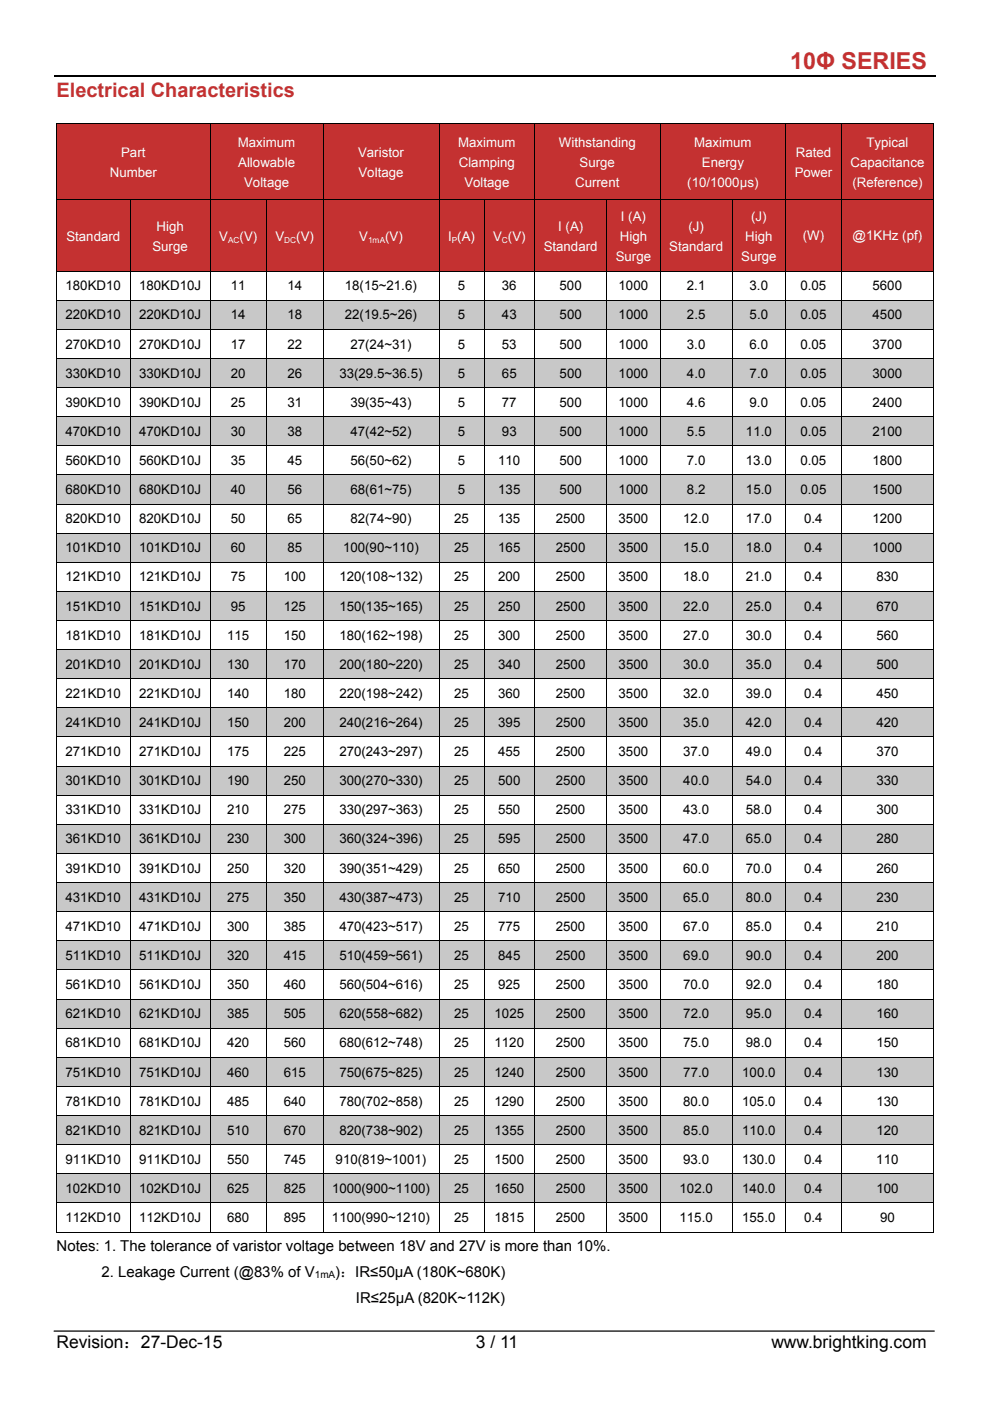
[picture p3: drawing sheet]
<svg xmlns="http://www.w3.org/2000/svg" width="210mm" height="297mm" viewBox="0 0 210 297" stroke-linecap="round" stroke-linejoin="round" font-family="sans-serif">
<defs><g id="words">
<text font-size="4.9" fill="#c43131" x="167.6" y="14.6">10Φ SERIES</text>
<text font-size="4.2" fill="#c43131" x="12" y="20.6">Electrical Characteristics</text>
<g font-size="3.7">
<text x="12" y="285.9">Revision：27-Dec-15</text>
<text x="100.9" y="285.9">3 / 11</text>
<text x="163.6" y="285.9">www.brightking.com</text>
</g>
<g font-size="3.2">
<text x="12" y="265.2">Notes: 1. The tolerance of varistor voltage between 18V and 27V is more than 10%.</text>
<text x="21.5" y="270.7">2. Leakage Current (@83% of V</text>
<text x="71.1" y="270.7">)：IR≤50μA (180K~680K)</text>
<text x="75.5" y="276.2">IR≤25μA (820K~112K)</text>
</g>
<g font-size="2.8" fill="#fff">
<text x="25.7" y="33.4">Part</text>
<text x="50.4" y="31.2">Maximum</text>
<text x="50.5" y="35.5">Allowable</text>
<text x="75.9" y="33.4">Varistor</text>
<text x="97.2" y="31.2">Maximum</text>
<text x="97.3" y="35.5">Clamping</text>
<text x="118.6" y="31.2">Withstanding</text>
<text x="122.9" y="35.5">Surge</text>
<text x="147.2" y="31.2">Maximum</text>
<text x="148.9" y="35.5">Energy</text>
<text x="168.8" y="33.4">Rated</text>
<text x="180.4" y="35.5">Capacitance</text>
<text x="183.8" y="31.2">Typical</text>
<text x="23.3" y="37.6">Number</text>
<text x="51.8" y="39.7">Voltage</text>
<text x="76" y="37.6">Voltage</text>
<text x="98.5" y="39.7">Voltage</text>
<text x="122" y="39.7">Current</text>
<text x="145.8" y="39.7">(10/1000μs)</text>
<text x="168.6" y="37.6">Power</text>
<text x="180.8" y="39.7">(Reference)</text>
<text x="131.7" y="46.9">I (A)</text>
<text x="159.3" y="46.9">(J)</text>
<text x="14.1" y="51.2">Standard</text>
<text x="32.3" y="53.3">Surge</text>
<text x="33.2" y="49">High</text>
<text x="46.5" y="51.2">V</text>
<text x="50.8" y="51.2">(V)</text>
<text x="58.4" y="51.2">V</text>
<text x="62.8" y="51.2">(V)</text>
<text x="76.2" y="51.2">V</text>
<text x="81.7" y="51.2">(V)</text>
<text x="95" y="51.2">I</text>
<text x="97" y="51.2">(A)</text>
<text x="104.6" y="51.2">V (V)</text>
<text x="115.3" y="53.3">Standard</text>
<text x="118.4" y="49">I (A)</text>
<text x="131.5" y="51.2">High</text>
<text x="141.9" y="53.3">Standard</text>
<text x="146" y="49">(J)</text>
<text x="158.1" y="51.2">High</text>
<text x="170.3" y="50.9">(W)</text>
<text x="180.8" y="50.9">@1KHz (pf)</text>
<text x="130.6" y="55.4">Surge</text>
<text x="157.2" y="55.4">Surge</text>
</g>
<g font-size="2.8">
<text x="13.9" y="61.6">180KD10</text>
<text x="29.5" y="61.6">180KD10J</text>
<text x="49" y="61.6">11</text>
<text x="61" y="61.6">14</text>
<text x="73.1" y="61.6">18(15~21.6)</text>
<text x="97.1" y="61.6">5</text>
<text x="106.5" y="61.6">36</text>
<text x="118.7" y="61.6">500</text>
<text x="131.2" y="61.6">1000</text>
<text x="145.7" y="61.6">2.1</text>
<text x="159" y="61.6">3.0</text>
<text x="169.8" y="61.6">0.05</text>
<text x="185.1" y="61.6">5600</text>
<text x="13.9" y="67.7">220KD10</text>
<text x="29.5" y="67.7">220KD10J</text>
<text x="49" y="67.7">14</text>
<text x="61" y="67.7">18</text>
<text x="73.2" y="67.7">22(19.5~26)</text>
<text x="97.1" y="67.7">5</text>
<text x="106.5" y="67.7">43</text>
<text x="118.7" y="67.7">500</text>
<text x="131.2" y="67.7">1000</text>
<text x="145.7" y="67.7">2.5</text>
<text x="159" y="67.7">5.0</text>
<text x="169.8" y="67.7">0.05</text>
<text x="185.1" y="67.7">4500</text>
<text x="13.9" y="73.9">270KD10</text>
<text x="29.5" y="73.9">270KD10J</text>
<text x="49" y="73.9">17</text>
<text x="61" y="73.9">22</text>
<text x="74.3" y="73.9">27(24~31)</text>
<text x="97.1" y="73.9">5</text>
<text x="106.5" y="73.9">53</text>
<text x="118.7" y="73.9">500</text>
<text x="131.2" y="73.9">1000</text>
<text x="145.7" y="73.9">3.0</text>
<text x="159" y="73.9">6.0</text>
<text x="169.8" y="73.9">0.05</text>
<text x="185.1" y="73.9">3700</text>
<text x="13.9" y="80.1">330KD10</text>
<text x="29.5" y="80.1">330KD10J</text>
<text x="49" y="80.1">20</text>
<text x="61" y="80.1">26</text>
<text x="72" y="80.1">33(29.5~36.5)</text>
<text x="97.1" y="80.1">5</text>
<text x="106.5" y="80.1">65</text>
<text x="118.7" y="80.1">500</text>
<text x="131.2" y="80.1">1000</text>
<text x="145.7" y="80.1">4.0</text>
<text x="159" y="80.1">7.0</text>
<text x="169.8" y="80.1">0.05</text>
<text x="185.1" y="80.1">3000</text>
<text x="13.9" y="86.2">390KD10</text>
<text x="29.5" y="86.2">390KD10J</text>
<text x="49" y="86.2">25</text>
<text x="61" y="86.2">31</text>
<text x="74.3" y="86.2">39(35~43)</text>
<text x="97.1" y="86.2">5</text>
<text x="106.5" y="86.2">77</text>
<text x="118.7" y="86.2">500</text>
<text x="131.2" y="86.2">1000</text>
<text x="145.7" y="86.2">4.6</text>
<text x="159" y="86.2">9.0</text>
<text x="169.8" y="86.2">0.05</text>
<text x="185.1" y="86.2">2400</text>
<text x="13.9" y="92.4">470KD10</text>
<text x="29.5" y="92.4">470KD10J</text>
<text x="49" y="92.4">30</text>
<text x="61" y="92.4">38</text>
<text x="74.3" y="92.4">47(42~52)</text>
<text x="97.1" y="92.4">5</text>
<text x="106.5" y="92.4">93</text>
<text x="118.7" y="92.4">500</text>
<text x="131.2" y="92.4">1000</text>
<text x="145.7" y="92.4">5.5</text>
<text x="158.2" y="92.4">11.0</text>
<text x="169.8" y="92.4">0.05</text>
<text x="185.1" y="92.4">2100</text>
<text x="13.9" y="98.6">560KD10</text>
<text x="29.5" y="98.6">560KD10J</text>
<text x="49" y="98.6">35</text>
<text x="61" y="98.6">45</text>
<text x="74.3" y="98.6">56(50~62)</text>
<text x="97.1" y="98.6">5</text>
<text x="105.7" y="98.6">110</text>
<text x="118.7" y="98.6">500</text>
<text x="131.2" y="98.6">1000</text>
<text x="145.7" y="98.6">7.0</text>
<text x="158.2" y="98.6">13.0</text>
<text x="169.8" y="98.6">0.05</text>
<text x="185.1" y="98.6">1800</text>
<text x="13.9" y="104.8">680KD10</text>
<text x="29.5" y="104.8">680KD10J</text>
<text x="49" y="104.8">40</text>
<text x="61" y="104.8">56</text>
<text x="74.3" y="104.8">68(61~75)</text>
<text x="97.1" y="104.8">5</text>
<text x="105.7" y="104.8">135</text>
<text x="118.7" y="104.8">500</text>
<text x="131.2" y="104.8">1000</text>
<text x="145.7" y="104.8">8.2</text>
<text x="158.2" y="104.8">15.0</text>
<text x="169.8" y="104.8">0.05</text>
<text x="185.1" y="104.8">1500</text>
<text x="13.9" y="110.9">820KD10</text>
<text x="29.5" y="110.9">820KD10J</text>
<text x="49" y="110.9">50</text>
<text x="61" y="110.9">65</text>
<text x="74.3" y="110.9">82(74~90)</text>
<text x="96.3" y="110.9">25</text>
<text x="105.7" y="110.9">135</text>
<text x="117.9" y="110.9">2500</text>
<text x="131.2" y="110.9">3500</text>
<text x="144.9" y="110.9">12.0</text>
<text x="158.2" y="110.9">17.0</text>
<text x="170.6" y="110.9">0.4</text>
<text x="185.1" y="110.9">1200</text>
<text x="13.9" y="117.1">101KD10</text>
<text x="29.5" y="117.1">101KD10J</text>
<text x="49" y="117.1">60</text>
<text x="61" y="117.1">85</text>
<text x="72.8" y="117.1">100(90~110)</text>
<text x="96.3" y="117.1">25</text>
<text x="105.7" y="117.1">165</text>
<text x="117.9" y="117.1">2500</text>
<text x="131.2" y="117.1">3500</text>
<text x="144.9" y="117.1">15.0</text>
<text x="158.2" y="117.1">18.0</text>
<text x="170.6" y="117.1">0.4</text>
<text x="185.1" y="117.1">1000</text>
<text x="13.9" y="123.3">121KD10</text>
<text x="29.5" y="123.3">121KD10J</text>
<text x="49" y="123.3">75</text>
<text x="60.2" y="123.3">100</text>
<text x="72" y="123.3">120(108~132)</text>
<text x="96.3" y="123.3">25</text>
<text x="105.7" y="123.3">200</text>
<text x="117.9" y="123.3">2500</text>
<text x="131.2" y="123.3">3500</text>
<text x="144.9" y="123.3">18.0</text>
<text x="158.2" y="123.3">21.0</text>
<text x="170.6" y="123.3">0.4</text>
<text x="185.9" y="123.3">830</text>
<text x="13.9" y="129.5">151KD10</text>
<text x="29.5" y="129.5">151KD10J</text>
<text x="49" y="129.5">95</text>
<text x="60.2" y="129.5">125</text>
<text x="72" y="129.5">150(135~165)</text>
<text x="96.3" y="129.5">25</text>
<text x="105.7" y="129.5">250</text>
<text x="117.9" y="129.5">2500</text>
<text x="131.2" y="129.5">3500</text>
<text x="144.9" y="129.5">22.0</text>
<text x="158.2" y="129.5">25.0</text>
<text x="170.6" y="129.5">0.4</text>
<text x="185.9" y="129.5">670</text>
<text x="13.9" y="135.6">181KD10</text>
<text x="29.5" y="135.6">181KD10J</text>
<text x="48.2" y="135.6">115</text>
<text x="60.2" y="135.6">150</text>
<text x="72" y="135.6">180(162~198)</text>
<text x="96.3" y="135.6">25</text>
<text x="105.7" y="135.6">300</text>
<text x="117.9" y="135.6">2500</text>
<text x="131.2" y="135.6">3500</text>
<text x="144.9" y="135.6">27.0</text>
<text x="158.2" y="135.6">30.0</text>
<text x="170.6" y="135.6">0.4</text>
<text x="185.9" y="135.6">560</text>
<text x="13.9" y="141.8">201KD10</text>
<text x="29.5" y="141.8">201KD10J</text>
<text x="48.2" y="141.8">130</text>
<text x="60.2" y="141.8">170</text>
<text x="72" y="141.8">200(180~220)</text>
<text x="96.3" y="141.8">25</text>
<text x="105.7" y="141.8">340</text>
<text x="117.9" y="141.8">2500</text>
<text x="131.2" y="141.8">3500</text>
<text x="144.9" y="141.8">30.0</text>
<text x="158.2" y="141.8">35.0</text>
<text x="170.6" y="141.8">0.4</text>
<text x="185.9" y="141.8">500</text>
<text x="13.9" y="148">221KD10</text>
<text x="29.5" y="148">221KD10J</text>
<text x="48.2" y="148">140</text>
<text x="60.2" y="148">180</text>
<text x="72" y="148">220(198~242)</text>
<text x="96.3" y="148">25</text>
<text x="105.7" y="148">360</text>
<text x="117.9" y="148">2500</text>
<text x="131.2" y="148">3500</text>
<text x="144.9" y="148">32.0</text>
<text x="158.2" y="148">39.0</text>
<text x="170.6" y="148">0.4</text>
<text x="185.9" y="148">450</text>
<text x="13.9" y="154.2">241KD10</text>
<text x="29.5" y="154.2">241KD10J</text>
<text x="48.2" y="154.2">150</text>
<text x="60.2" y="154.2">200</text>
<text x="72" y="154.2">240(216~264)</text>
<text x="96.3" y="154.2">25</text>
<text x="105.7" y="154.2">395</text>
<text x="117.9" y="154.2">2500</text>
<text x="131.2" y="154.2">3500</text>
<text x="144.9" y="154.2">35.0</text>
<text x="158.2" y="154.2">42.0</text>
<text x="170.6" y="154.2">0.4</text>
<text x="185.9" y="154.2">420</text>
<text x="13.9" y="160.3">271KD10</text>
<text x="29.5" y="160.3">271KD10J</text>
<text x="48.2" y="160.3">175</text>
<text x="60.2" y="160.3">225</text>
<text x="72" y="160.3">270(243~297)</text>
<text x="96.3" y="160.3">25</text>
<text x="105.7" y="160.3">455</text>
<text x="117.9" y="160.3">2500</text>
<text x="131.2" y="160.3">3500</text>
<text x="144.9" y="160.3">37.0</text>
<text x="158.2" y="160.3">49.0</text>
<text x="170.6" y="160.3">0.4</text>
<text x="185.9" y="160.3">370</text>
<text x="13.9" y="166.5">301KD10</text>
<text x="29.5" y="166.5">301KD10J</text>
<text x="48.2" y="166.5">190</text>
<text x="60.2" y="166.5">250</text>
<text x="72" y="166.5">300(270~330)</text>
<text x="96.3" y="166.5">25</text>
<text x="105.7" y="166.5">500</text>
<text x="117.9" y="166.5">2500</text>
<text x="131.2" y="166.5">3500</text>
<text x="144.9" y="166.5">40.0</text>
<text x="158.2" y="166.5">54.0</text>
<text x="170.6" y="166.5">0.4</text>
<text x="185.9" y="166.5">330</text>
<text x="13.9" y="172.7">331KD10</text>
<text x="29.5" y="172.7">331KD10J</text>
<text x="48.2" y="172.7">210</text>
<text x="60.2" y="172.7">275</text>
<text x="72" y="172.7">330(297~363)</text>
<text x="96.3" y="172.7">25</text>
<text x="105.7" y="172.7">550</text>
<text x="117.9" y="172.7">2500</text>
<text x="131.2" y="172.7">3500</text>
<text x="144.9" y="172.7">43.0</text>
<text x="158.2" y="172.7">58.0</text>
<text x="170.6" y="172.7">0.4</text>
<text x="185.9" y="172.7">300</text>
<text x="13.9" y="178.8">361KD10</text>
<text x="29.5" y="178.8">361KD10J</text>
<text x="48.2" y="178.8">230</text>
<text x="60.2" y="178.8">300</text>
<text x="72" y="178.8">360(324~396)</text>
<text x="96.3" y="178.8">25</text>
<text x="105.7" y="178.8">595</text>
<text x="117.9" y="178.8">2500</text>
<text x="131.2" y="178.8">3500</text>
<text x="144.9" y="178.8">47.0</text>
<text x="158.2" y="178.8">65.0</text>
<text x="170.6" y="178.8">0.4</text>
<text x="185.9" y="178.8">280</text>
<text x="13.9" y="185">391KD10</text>
<text x="29.5" y="185">391KD10J</text>
<text x="48.2" y="185">250</text>
<text x="60.2" y="185">320</text>
<text x="72" y="185">390(351~429)</text>
<text x="96.3" y="185">25</text>
<text x="105.7" y="185">650</text>
<text x="117.9" y="185">2500</text>
<text x="131.2" y="185">3500</text>
<text x="144.9" y="185">60.0</text>
<text x="158.2" y="185">70.0</text>
<text x="170.6" y="185">0.4</text>
<text x="185.9" y="185">260</text>
<text x="13.9" y="191.2">431KD10</text>
<text x="29.5" y="191.2">431KD10J</text>
<text x="48.2" y="191.2">275</text>
<text x="60.2" y="191.2">350</text>
<text x="72" y="191.2">430(387~473)</text>
<text x="96.3" y="191.2">25</text>
<text x="105.7" y="191.2">710</text>
<text x="117.9" y="191.2">2500</text>
<text x="131.2" y="191.2">3500</text>
<text x="144.9" y="191.2">65.0</text>
<text x="158.2" y="191.2">80.0</text>
<text x="170.6" y="191.2">0.4</text>
<text x="185.9" y="191.2">230</text>
<text x="13.9" y="197.4">471KD10</text>
<text x="29.5" y="197.4">471KD10J</text>
<text x="48.2" y="197.4">300</text>
<text x="60.2" y="197.4">385</text>
<text x="72" y="197.4">470(423~517)</text>
<text x="96.3" y="197.4">25</text>
<text x="105.7" y="197.4">775</text>
<text x="117.9" y="197.4">2500</text>
<text x="131.2" y="197.4">3500</text>
<text x="144.9" y="197.4">67.0</text>
<text x="158.2" y="197.4">85.0</text>
<text x="170.6" y="197.4">0.4</text>
<text x="185.9" y="197.4">210</text>
<text x="13.9" y="203.5">511KD10</text>
<text x="29.5" y="203.5">511KD10J</text>
<text x="48.2" y="203.5">320</text>
<text x="60.2" y="203.5">415</text>
<text x="72" y="203.5">510(459~561)</text>
<text x="96.3" y="203.5">25</text>
<text x="105.7" y="203.5">845</text>
<text x="117.9" y="203.5">2500</text>
<text x="131.2" y="203.5">3500</text>
<text x="144.9" y="203.5">69.0</text>
<text x="158.2" y="203.5">90.0</text>
<text x="170.6" y="203.5">0.4</text>
<text x="185.9" y="203.5">200</text>
<text x="13.9" y="209.7">561KD10</text>
<text x="29.5" y="209.7">561KD10J</text>
<text x="48.2" y="209.7">350</text>
<text x="60.2" y="209.7">460</text>
<text x="72" y="209.7">560(504~616)</text>
<text x="96.3" y="209.7">25</text>
<text x="105.7" y="209.7">925</text>
<text x="117.9" y="209.7">2500</text>
<text x="131.2" y="209.7">3500</text>
<text x="144.9" y="209.7">70.0</text>
<text x="158.2" y="209.7">92.0</text>
<text x="170.6" y="209.7">0.4</text>
<text x="185.9" y="209.7">180</text>
<text x="13.9" y="215.9">621KD10</text>
<text x="29.5" y="215.9">621KD10J</text>
<text x="48.2" y="215.9">385</text>
<text x="60.2" y="215.9">505</text>
<text x="72" y="215.9">620(558~682)</text>
<text x="96.3" y="215.9">25</text>
<text x="104.9" y="215.9">1025</text>
<text x="117.9" y="215.9">2500</text>
<text x="131.2" y="215.9">3500</text>
<text x="144.9" y="215.9">72.0</text>
<text x="158.2" y="215.9">95.0</text>
<text x="170.6" y="215.9">0.4</text>
<text x="185.9" y="215.9">160</text>
<text x="13.9" y="222.1">681KD10</text>
<text x="29.5" y="222.1">681KD10J</text>
<text x="48.2" y="222.1">420</text>
<text x="60.2" y="222.1">560</text>
<text x="72" y="222.1">680(612~748)</text>
<text x="96.3" y="222.1">25</text>
<text x="104.9" y="222.1">1120</text>
<text x="117.9" y="222.1">2500</text>
<text x="131.2" y="222.1">3500</text>
<text x="144.9" y="222.1">75.0</text>
<text x="158.2" y="222.1">98.0</text>
<text x="170.6" y="222.1">0.4</text>
<text x="185.9" y="222.1">150</text>
<text x="13.9" y="228.2">751KD10</text>
<text x="29.5" y="228.2">751KD10J</text>
<text x="48.2" y="228.2">460</text>
<text x="60.2" y="228.2">615</text>
<text x="72" y="228.2">750(675~825)</text>
<text x="96.3" y="228.2">25</text>
<text x="104.9" y="228.2">1240</text>
<text x="117.9" y="228.2">2500</text>
<text x="131.2" y="228.2">3500</text>
<text x="144.9" y="228.2">77.0</text>
<text x="157.4" y="228.2">100.0</text>
<text x="170.6" y="228.2">0.4</text>
<text x="185.9" y="228.2">130</text>
<text x="13.9" y="234.4">781KD10</text>
<text x="29.5" y="234.4">781KD10J</text>
<text x="48.2" y="234.4">485</text>
<text x="60.2" y="234.4">640</text>
<text x="72" y="234.4">780(702~858)</text>
<text x="96.3" y="234.4">25</text>
<text x="104.9" y="234.4">1290</text>
<text x="117.9" y="234.4">2500</text>
<text x="131.2" y="234.4">3500</text>
<text x="144.9" y="234.4">80.0</text>
<text x="157.4" y="234.4">105.0</text>
<text x="170.6" y="234.4">0.4</text>
<text x="185.9" y="234.4">130</text>
<text x="13.9" y="240.6">821KD10</text>
<text x="29.5" y="240.6">821KD10J</text>
<text x="48.2" y="240.6">510</text>
<text x="60.2" y="240.6">670</text>
<text x="72" y="240.6">820(738~902)</text>
<text x="96.3" y="240.6">25</text>
<text x="104.9" y="240.6">1355</text>
<text x="117.9" y="240.6">2500</text>
<text x="131.2" y="240.6">3500</text>
<text x="144.9" y="240.6">85.0</text>
<text x="157.4" y="240.6">110.0</text>
<text x="170.6" y="240.6">0.4</text>
<text x="185.9" y="240.6">120</text>
<text x="13.9" y="246.8">911KD10</text>
<text x="29.5" y="246.8">911KD10J</text>
<text x="48.2" y="246.8">550</text>
<text x="60.2" y="246.8">745</text>
<text x="71.2" y="246.8">910(819~1001)</text>
<text x="96.3" y="246.8">25</text>
<text x="104.9" y="246.8">1500</text>
<text x="117.9" y="246.8">2500</text>
<text x="131.2" y="246.8">3500</text>
<text x="144.9" y="246.8">93.0</text>
<text x="157.4" y="246.8">130.0</text>
<text x="170.6" y="246.8">0.4</text>
<text x="185.9" y="246.8">110</text>
<text x="13.9" y="252.9">102KD10</text>
<text x="29.5" y="252.9">102KD10J</text>
<text x="48.2" y="252.9">625</text>
<text x="60.2" y="252.9">825</text>
<text x="70.4" y="252.9">1000(900~1100)</text>
<text x="96.3" y="252.9">25</text>
<text x="104.9" y="252.9">1650</text>
<text x="117.9" y="252.9">2500</text>
<text x="131.2" y="252.9">3500</text>
<text x="144.1" y="252.9">102.0</text>
<text x="157.4" y="252.9">140.0</text>
<text x="170.6" y="252.9">0.4</text>
<text x="185.9" y="252.9">100</text>
<text x="13.9" y="259.1">112KD10</text>
<text x="29.5" y="259.1">112KD10J</text>
<text x="48.2" y="259.1">680</text>
<text x="60.2" y="259.1">895</text>
<text x="70.4" y="259.1">1100(990~1210)</text>
<text x="96.3" y="259.1">25</text>
<text x="104.9" y="259.1">1815</text>
<text x="117.9" y="259.1">2500</text>
<text x="131.2" y="259.1">3500</text>
<text x="144.1" y="259.1">115.0</text>
<text x="157.4" y="259.1">155.0</text>
<text x="170.6" y="259.1">0.4</text>
<text x="186.7" y="259.1">90</text>
</g>
<text font-size="2.1" x="66.8" y="271.1">1mA</text>
<g font-size="1.8" fill="#fff">
<text x="48.4" y="51.5">AC</text>
<text x="60.3" y="51.5">DC</text>
<text x="78.1" y="51.5">1mA</text>
<text x="95.8" y="51.5">P</text>
<text x="106.5" y="51.5">C</text>
</g>
</g></defs>
<path d="M11.5 16.2h187" fill="none" stroke="#000" stroke-width=".25"/>
<path d="M11.5 282.2h186.7" fill="none" stroke="#000" stroke-width=".26"/>
<g fill="#c43131">
<path d="M12.1 26.2h32.4v16h-32.4z"/>
<path d="M13.9 30h28.8v4.2h-28.8z"/>
<path d="M13.9 34.2h28.8v4.2h-28.8z"/>
<path d="M44.7 26.2h23.7v16h-23.7z"/>
<path d="M46.5 27.9h20.1v4.2h-20.1z"/>
<path d="M46.5 32.1h20.1v4.2h-20.1z"/>
<path d="M46.5 36.3h20.1v4.3h-20.1z"/>
<path d="M68.6 26.2h24.4v16h-24.4z"/>
<path d="M70.4 30h20.8v4.2h-20.8z"/>
<path d="M70.4 34.2h20.8v4.2h-20.8z"/>
<path d="M93.2 26.2h20.1v16h-20.1z"/>
<path d="M95 27.9h16.5v4.2h-16.5z"/>
<path d="M95 32.1h16.5v4.2h-16.5z"/>
<path d="M95 36.3h16.5v4.3h-16.5z"/>
<path d="M113.5 26.2h26.5v16h-26.5z"/>
<path d="M115.3 27.9h22.8v4.2h-22.8z"/>
<path d="M115.3 32.1h22.8v4.2h-22.8z"/>
<path d="M115.3 36.3h22.8v4.3h-22.8z"/>
<path d="M140.1 26.2h26.5v16h-26.5z"/>
<path d="M141.9 27.9h22.8v4.2h-22.8z"/>
<path d="M141.9 32.1h22.8v4.2h-22.8z"/>
<path d="M141.9 36.3h22.8v4.3h-22.8z"/>
<path d="M166.7 26.2h11.7v16h-11.7z"/>
<path d="M168.6 30h8v4.2h-8z"/>
<path d="M168.6 34.2h8v4.2h-8z"/>
<path d="M178.6 26.2h19.3v16h-19.3z"/>
<path d="M180.4 27.9h15.7v4.2h-15.7z"/>
<path d="M180.4 32.1h15.7v4.2h-15.7z"/>
<path d="M180.4 36.3h15.7v4.3h-15.7z"/>
</g>
<path d="M11.9 26h.2v.2h-.2zM197.9 26h.2v.2h-.2z" fill="#000"/>
<path d="M11.9 26.1h186.2M12 26.2v16M44.6 26.2v16M68.5 26.2v16M93.1 26.2v16M113.4 26.2v16M140 26.2v16M166.7 26.2v16M178.5 26.2v16M198 26.2v16" fill="none" stroke="#000" stroke-width=".21"/>
<g fill="#c43131">
<path d="M12.1 42.4h15.4v15h-15.4z"/>
<path d="M13.9 47.8h11.8v4.2h-11.8z"/>
<path d="M27.7 42.4h16.8v15h-16.8z"/>
<path d="M29.5 45.7h13.2v4.2h-13.2z"/>
<path d="M29.5 49.9h13.2v4.2h-13.2z"/>
<path d="M44.7 42.4h11.7v15h-11.7z"/>
<path d="M46.5 47.8h8.1v4.2h-8.1z"/>
<path d="M56.6 42.4h11.8v15h-11.8z"/>
<path d="M58.4 47.8h8.2v4.2h-8.2z"/>
<path d="M68.6 42.4h24.4v15h-24.4z"/>
<path d="M70.4 47.8h20.8v4.2h-20.8z"/>
<path d="M93.2 42.4h9.4v15h-9.4z"/>
<path d="M95 47.8h5.8v4.2h-5.8z"/>
<path d="M102.8 42.4h10.5v15h-10.5z"/>
<path d="M104.6 47.8h6.9v4.2h-6.9z"/>
<path d="M113.5 42.4h15.1v15h-15.1z"/>
<path d="M115.3 45.7h11.5v4.2h-11.5z"/>
<path d="M115.3 49.9h11.5v4.2h-11.5z"/>
<path d="M128.8 42.4h11.2v15h-11.2z"/>
<path d="M130.6 43.5h7.5v4.3h-7.5z"/>
<path d="M130.6 47.8h7.5v4.2h-7.5z"/>
<path d="M130.6 52h7.5v4.2h-7.5z"/>
<path d="M140.1 42.4h15.1v15h-15.1z"/>
<path d="M141.9 45.7h11.5v4.2h-11.5z"/>
<path d="M141.9 49.9h11.5v4.2h-11.5z"/>
<path d="M155.4 42.4h11.2v15h-11.2z"/>
<path d="M157.2 43.5h7.5v4.3h-7.5z"/>
<path d="M157.2 47.8h7.5v4.2h-7.5z"/>
<path d="M157.2 52h7.5v4.2h-7.5z"/>
<path d="M166.7 42.4h11.7v15h-11.7z"/>
<path d="M168.6 47.1h8v5.5h-8z"/>
<path d="M178.6 42.4h19.3v15h-19.3z"/>
<path d="M180.4 47.1h15.7v5.5h-15.7z"/>
</g>
<g fill="none" stroke="#000" stroke-width=".21">
<path d="M11.9 42.3h186.2M11.9 57.5h186.2M12 42.4v15M12 57.6v6M27.6 42.4v15M27.6 57.6v6M44.6 42.4v15M44.6 57.6v6M56.5 42.4v15M56.5 57.6v6M68.5 42.4v15M68.5 57.6v6"/>
<path d="M93.1 42.4v15M93.1 57.6v6M102.7 42.4v15M102.7 57.6v6M113.4 42.4v15M113.4 57.6v6M128.7 42.4v15M128.7 57.6v6M140 42.4v15M140 57.6v6M155.3 42.4v15M155.3 57.6v6"/>
<path d="M166.7 42.4v15M166.7 57.6v6M178.5 42.4v15M178.5 57.6v6M198 42.4v15M198 57.6v6"/>
</g>
<g fill="#c8c8c8">
<path d="M12.1 63.8h15.4v5.9h-15.4z"/>
<path d="M13.9 64h11.8v5.5h-11.8z"/>
<path d="M27.7 63.8h16.8v5.9h-16.8z"/>
<path d="M29.5 64h13.2v5.5h-13.2z"/>
<path d="M44.7 63.8h11.7v5.9h-11.7z"/>
<path d="M46.5 64h8.1v5.5h-8.1z"/>
<path d="M56.6 63.8h11.8v5.9h-11.8z"/>
<path d="M58.4 64h8.2v5.5h-8.2z"/>
<path d="M68.6 63.8h24.4v5.9h-24.4z"/>
<path d="M70.4 64h20.8v5.5h-20.8z"/>
<path d="M93.2 63.8h9.4v5.9h-9.4z"/>
<path d="M95 64h5.8v5.5h-5.8z"/>
<path d="M102.8 63.8h10.5v5.9h-10.5z"/>
<path d="M104.6 64h6.9v5.5h-6.9z"/>
<path d="M113.5 63.8h15.1v5.9h-15.1z"/>
<path d="M115.3 64h11.5v5.5h-11.5z"/>
<path d="M128.8 63.8h11.2v5.9h-11.2z"/>
<path d="M130.6 64h7.5v5.5h-7.5z"/>
<path d="M140.1 63.8h15.1v5.9h-15.1z"/>
<path d="M141.9 64h11.5v5.5h-11.5z"/>
<path d="M155.4 63.8h11.2v5.9h-11.2z"/>
<path d="M157.2 64h7.5v5.5h-7.5z"/>
<path d="M166.7 63.8h11.7v5.9h-11.7z"/>
<path d="M168.6 64h8v5.5h-8z"/>
<path d="M178.6 63.8h19.3v5.9h-19.3z"/>
<path d="M180.4 64h15.7v5.5h-15.7z"/>
</g>
<g fill="none" stroke="#000" stroke-width=".21">
<path d="M11.9 63.6h186.2M11.9 69.8h186.2M12 63.7v6M12 69.9v6M27.6 63.7v6M27.6 69.9v6M44.6 63.7v6M44.6 69.9v6M56.5 63.7v6M56.5 69.9v6M68.5 63.7v6M68.5 69.9v6"/>
<path d="M93.1 63.7v6M93.1 69.9v6M102.7 63.7v6M102.7 69.9v6M113.4 63.7v6M113.4 69.9v6M128.7 63.7v6M128.7 69.9v6M140 63.7v6M140 69.9v6M155.3 63.7v6M155.3 69.9v6"/>
<path d="M166.7 63.7v6M166.7 69.9v6M178.5 63.7v6M178.5 69.9v6M198 63.7v6M198 69.9v6"/>
</g>
<g fill="#c8c8c8">
<path d="M12.1 76.1h15.4v6h-15.4z"/>
<path d="M13.9 76.3h11.8v5.6h-11.8z"/>
<path d="M27.7 76.1h16.8v6h-16.8z"/>
<path d="M29.5 76.3h13.2v5.6h-13.2z"/>
<path d="M44.7 76.1h11.7v6h-11.7z"/>
<path d="M46.5 76.3h8.1v5.6h-8.1z"/>
<path d="M56.6 76.1h11.8v6h-11.8z"/>
<path d="M58.4 76.3h8.2v5.6h-8.2z"/>
<path d="M68.6 76.1h24.4v6h-24.4z"/>
<path d="M70.4 76.3h20.8v5.6h-20.8z"/>
<path d="M93.2 76.1h9.4v6h-9.4z"/>
<path d="M95 76.3h5.8v5.6h-5.8z"/>
<path d="M102.8 76.1h10.5v6h-10.5z"/>
<path d="M104.6 76.3h6.9v5.6h-6.9z"/>
<path d="M113.5 76.1h15.1v6h-15.1z"/>
<path d="M115.3 76.3h11.5v5.6h-11.5z"/>
<path d="M128.8 76.1h11.2v6h-11.2z"/>
<path d="M130.6 76.3h7.5v5.6h-7.5z"/>
<path d="M140.1 76.1h15.1v6h-15.1z"/>
<path d="M141.9 76.3h11.5v5.6h-11.5z"/>
<path d="M155.4 76.1h11.2v6h-11.2z"/>
<path d="M157.2 76.3h7.5v5.6h-7.5z"/>
<path d="M166.7 76.1h11.7v6h-11.7z"/>
<path d="M168.6 76.3h8v5.6h-8z"/>
<path d="M178.6 76.1h19.3v6h-19.3z"/>
<path d="M180.4 76.3h15.7v5.6h-15.7z"/>
</g>
<g fill="none" stroke="#000" stroke-width=".21">
<path d="M11.9 76h186.2M12 76.1v6M27.6 76.1v6M44.6 76.1v6M56.5 76.1v6M68.5 76.1v6M93.1 76.1v6M102.7 76.1v6M113.4 76.1v6M128.7 76.1v6M140 76.1v6M155.3 76.1v6"/>
<path d="M166.7 76.1v6M178.5 76.1v6M198 76.1v6M11.9 82.2h186.2M12 82.3v6M27.6 82.3v6M44.6 82.3v6M56.5 82.3v6M68.5 82.3v6M93.1 82.3v6M102.7 82.3v6M113.4 82.3v6"/>
<path d="M128.7 82.3v6M140 82.3v6M155.3 82.3v6M166.7 82.3v6M178.5 82.3v6M198 82.3v6"/>
</g>
<g fill="#c8c8c8">
<path d="M12.1 88.4h15.4v6h-15.4z"/>
<path d="M13.9 88.7h11.8v5.5h-11.8z"/>
<path d="M27.7 88.4h16.8v6h-16.8z"/>
<path d="M29.5 88.7h13.2v5.5h-13.2z"/>
<path d="M44.7 88.4h11.7v6h-11.7z"/>
<path d="M46.5 88.7h8.1v5.5h-8.1z"/>
<path d="M56.6 88.4h11.8v6h-11.8z"/>
<path d="M58.4 88.7h8.2v5.5h-8.2z"/>
<path d="M68.6 88.4h24.4v6h-24.4z"/>
<path d="M70.4 88.7h20.8v5.5h-20.8z"/>
<path d="M93.2 88.4h9.4v6h-9.4z"/>
<path d="M95 88.7h5.8v5.5h-5.8z"/>
<path d="M102.8 88.4h10.5v6h-10.5z"/>
<path d="M104.6 88.7h6.9v5.5h-6.9z"/>
<path d="M113.5 88.4h15.1v6h-15.1z"/>
<path d="M115.3 88.7h11.5v5.5h-11.5z"/>
<path d="M128.8 88.4h11.2v6h-11.2z"/>
<path d="M130.6 88.7h7.5v5.5h-7.5z"/>
<path d="M140.1 88.4h15.1v6h-15.1z"/>
<path d="M141.9 88.7h11.5v5.5h-11.5z"/>
<path d="M155.4 88.4h11.2v6h-11.2z"/>
<path d="M157.2 88.7h7.5v5.5h-7.5z"/>
<path d="M166.7 88.4h11.7v6h-11.7z"/>
<path d="M168.6 88.7h8v5.5h-8z"/>
<path d="M178.6 88.4h19.3v6h-19.3z"/>
<path d="M180.4 88.7h15.7v5.5h-15.7z"/>
</g>
<g fill="none" stroke="#000" stroke-width=".21">
<path d="M11.9 88.3h186.2M11.9 94.5h186.2M12 88.4v6M12 94.6v6M27.6 88.4v6M27.6 94.6v6M44.6 88.4v6M44.6 94.6v6M56.5 88.4v6M56.5 94.6v6M68.5 88.4v6M68.5 94.6v6"/>
<path d="M93.1 88.4v6M93.1 94.6v6M102.7 88.4v6M102.7 94.6v6M113.4 88.4v6M113.4 94.6v6M128.7 88.4v6M128.7 94.6v6M140 88.4v6M140 94.6v6M155.3 88.4v6M155.3 94.6v6"/>
<path d="M166.7 88.4v6M166.7 94.6v6M178.5 88.4v6M178.5 94.6v6M198 88.4v6M198 94.6v6"/>
</g>
<g fill="#c8c8c8">
<path d="M12.1 100.8h15.4v6h-15.4z"/>
<path d="M13.9 101h11.8v5.5h-11.8z"/>
<path d="M27.7 100.8h16.8v6h-16.8z"/>
<path d="M29.5 101h13.2v5.5h-13.2z"/>
<path d="M44.7 100.8h11.7v6h-11.7z"/>
<path d="M46.5 101h8.1v5.5h-8.1z"/>
<path d="M56.6 100.8h11.8v6h-11.8z"/>
<path d="M58.4 101h8.2v5.5h-8.2z"/>
<path d="M68.6 100.8h24.4v6h-24.4z"/>
<path d="M70.4 101h20.8v5.5h-20.8z"/>
<path d="M93.2 100.8h9.4v6h-9.4z"/>
<path d="M95 101h5.8v5.5h-5.8z"/>
<path d="M102.8 100.8h10.5v6h-10.5z"/>
<path d="M104.6 101h6.9v5.5h-6.9z"/>
<path d="M113.5 100.8h15.1v6h-15.1z"/>
<path d="M115.3 101h11.5v5.5h-11.5z"/>
<path d="M128.8 100.8h11.2v6h-11.2z"/>
<path d="M130.6 101h7.5v5.5h-7.5z"/>
<path d="M140.1 100.8h15.1v6h-15.1z"/>
<path d="M141.9 101h11.5v5.5h-11.5z"/>
<path d="M155.4 100.8h11.2v6h-11.2z"/>
<path d="M157.2 101h7.5v5.5h-7.5z"/>
<path d="M166.7 100.8h11.7v6h-11.7z"/>
<path d="M168.6 101h8v5.5h-8z"/>
<path d="M178.6 100.8h19.3v6h-19.3z"/>
<path d="M180.4 101h15.7v5.5h-15.7z"/>
</g>
<g fill="none" stroke="#000" stroke-width=".21">
<path d="M11.9 100.7h186.2M11.9 106.9h186.2M12 100.8v6M12 107v6M27.6 100.8v6M27.6 107v6M44.6 100.8v6M44.6 107v6M56.5 100.8v6M56.5 107v6M68.5 100.8v6M68.5 107v6"/>
<path d="M93.1 100.8v6M93.1 107v6M102.7 100.8v6M102.7 107v6M113.4 100.8v6M113.4 107v6M128.7 100.8v6M128.7 107v6M140 100.8v6M140 107v6M155.3 100.8v6M155.3 107v6"/>
<path d="M166.7 100.8v6M166.7 107v6M178.5 100.8v6M178.5 107v6M198 100.8v6M198 107v6"/>
</g>
<g fill="#c8c8c8">
<path d="M12.1 113.1h15.4v6h-15.4z"/>
<path d="M13.9 113.4h11.8v5.5h-11.8z"/>
<path d="M27.7 113.1h16.8v6h-16.8z"/>
<path d="M29.5 113.4h13.2v5.5h-13.2z"/>
<path d="M44.7 113.1h11.7v6h-11.7z"/>
<path d="M46.5 113.4h8.1v5.5h-8.1z"/>
<path d="M56.6 113.1h11.8v6h-11.8z"/>
<path d="M58.4 113.4h8.2v5.5h-8.2z"/>
<path d="M68.6 113.1h24.4v6h-24.4z"/>
<path d="M70.4 113.4h20.8v5.5h-20.8z"/>
<path d="M93.2 113.1h9.4v6h-9.4z"/>
<path d="M95 113.4h5.8v5.5h-5.8z"/>
<path d="M102.8 113.1h10.5v6h-10.5z"/>
<path d="M104.6 113.4h6.9v5.5h-6.9z"/>
<path d="M113.5 113.1h15.1v6h-15.1z"/>
<path d="M115.3 113.4h11.5v5.5h-11.5z"/>
<path d="M128.8 113.1h11.2v6h-11.2z"/>
<path d="M130.6 113.4h7.5v5.5h-7.5z"/>
<path d="M140.1 113.1h15.1v6h-15.1z"/>
<path d="M141.9 113.4h11.5v5.5h-11.5z"/>
<path d="M155.4 113.1h11.2v6h-11.2z"/>
<path d="M157.2 113.4h7.5v5.5h-7.5z"/>
<path d="M166.7 113.1h11.7v6h-11.7z"/>
<path d="M168.6 113.4h8v5.5h-8z"/>
<path d="M178.6 113.1h19.3v6h-19.3z"/>
<path d="M180.4 113.4h15.7v5.5h-15.7z"/>
</g>
<g fill="none" stroke="#000" stroke-width=".21">
<path d="M11.9 113.1h186.2M11.9 119.2h186.2M12 113.1v6M12 119.3v6M27.6 113.1v6M27.6 119.3v6M44.6 113.1v6M44.6 119.3v6M56.5 113.1v6M56.5 119.3v6M68.5 113.1v6M68.5 119.3v6"/>
<path d="M93.1 113.1v6M93.1 119.3v6M102.7 113.1v6M102.7 119.3v6M113.4 113.1v6M113.4 119.3v6M128.7 113.1v6M128.7 119.3v6M140 113.1v6M140 119.3v6M155.3 113.1v6M155.3 119.3v6"/>
<path d="M166.7 113.1v6M166.7 119.3v6M178.5 113.1v6M178.5 119.3v6M198 113.1v6M198 119.3v6"/>
</g>
<g fill="#c8c8c8">
<path d="M12.1 125.5h15.4v6h-15.4z"/>
<path d="M13.9 125.7h11.8v5.5h-11.8z"/>
<path d="M27.7 125.5h16.8v6h-16.8z"/>
<path d="M29.5 125.7h13.2v5.5h-13.2z"/>
<path d="M44.7 125.5h11.7v6h-11.7z"/>
<path d="M46.5 125.7h8.1v5.5h-8.1z"/>
<path d="M56.6 125.5h11.8v6h-11.8z"/>
<path d="M58.4 125.7h8.2v5.5h-8.2z"/>
<path d="M68.6 125.5h24.4v6h-24.4z"/>
<path d="M70.4 125.7h20.8v5.5h-20.8z"/>
<path d="M93.2 125.5h9.4v6h-9.4z"/>
<path d="M95 125.7h5.8v5.5h-5.8z"/>
<path d="M102.8 125.5h10.5v6h-10.5z"/>
<path d="M104.6 125.7h6.9v5.5h-6.9z"/>
<path d="M113.5 125.5h15.1v6h-15.1z"/>
<path d="M115.3 125.7h11.5v5.5h-11.5z"/>
<path d="M128.8 125.5h11.2v6h-11.2z"/>
<path d="M130.6 125.7h7.5v5.5h-7.5z"/>
<path d="M140.1 125.5h15.1v6h-15.1z"/>
<path d="M141.9 125.7h11.5v5.5h-11.5z"/>
<path d="M155.4 125.5h11.2v6h-11.2z"/>
<path d="M157.2 125.7h7.5v5.5h-7.5z"/>
<path d="M166.7 125.5h11.7v6h-11.7z"/>
<path d="M168.6 125.7h8v5.5h-8z"/>
<path d="M178.6 125.5h19.3v6h-19.3z"/>
<path d="M180.4 125.7h15.7v5.5h-15.7z"/>
</g>
<g fill="none" stroke="#000" stroke-width=".21">
<path d="M11.9 125.4h186.2M11.9 131.6h186.2M12 125.5v6M12 131.7v5.9M27.6 125.5v6M27.6 131.7v5.9M44.6 125.5v6M44.6 131.7v5.9M56.5 125.5v6M56.5 131.7v5.9M68.5 125.5v6M68.5 131.7v5.9"/>
<path d="M93.1 125.5v6M93.1 131.7v5.9M102.7 125.5v6M102.7 131.7v5.9M113.4 125.5v6M113.4 131.7v5.9M128.7 125.5v6M128.7 131.7v5.9M140 125.5v6M140 131.7v5.9M155.3 125.5v6M155.3 131.7v5.9"/>
<path d="M166.7 125.5v6M166.7 131.7v5.9M178.5 125.5v6M178.5 131.7v5.9M198 125.5v6M198 131.7v5.9"/>
</g>
<g fill="#c8c8c8">
<path d="M12.1 137.8h15.4v6h-15.4z"/>
<path d="M13.9 138.1h11.8v5.5h-11.8z"/>
<path d="M27.7 137.8h16.8v6h-16.8z"/>
<path d="M29.5 138.1h13.2v5.5h-13.2z"/>
<path d="M44.7 137.8h11.7v6h-11.7z"/>
<path d="M46.5 138.1h8.1v5.5h-8.1z"/>
<path d="M56.6 137.8h11.8v6h-11.8z"/>
<path d="M58.4 138.1h8.2v5.5h-8.2z"/>
<path d="M68.6 137.8h24.4v6h-24.4z"/>
<path d="M70.4 138.1h20.8v5.5h-20.8z"/>
<path d="M93.2 137.8h9.4v6h-9.4z"/>
<path d="M95 138.1h5.8v5.5h-5.8z"/>
<path d="M102.8 137.8h10.5v6h-10.5z"/>
<path d="M104.6 138.1h6.9v5.5h-6.9z"/>
<path d="M113.5 137.8h15.1v6h-15.1z"/>
<path d="M115.3 138.1h11.5v5.5h-11.5z"/>
<path d="M128.8 137.8h11.2v6h-11.2z"/>
<path d="M130.6 138.1h7.5v5.5h-7.5z"/>
<path d="M140.1 137.8h15.1v6h-15.1z"/>
<path d="M141.9 138.1h11.5v5.5h-11.5z"/>
<path d="M155.4 137.8h11.2v6h-11.2z"/>
<path d="M157.2 138.1h7.5v5.5h-7.5z"/>
<path d="M166.7 137.8h11.7v6h-11.7z"/>
<path d="M168.6 138.1h8v5.5h-8z"/>
<path d="M178.6 137.8h19.3v6h-19.3z"/>
<path d="M180.4 138.1h15.7v5.5h-15.7z"/>
</g>
<g fill="none" stroke="#000" stroke-width=".21">
<path d="M11.9 137.7h186.2M12 137.8v6M27.6 137.8v6M44.6 137.8v6M56.5 137.8v6M68.5 137.8v6M93.1 137.8v6M102.7 137.8v6M113.4 137.8v6M128.7 137.8v6M140 137.8v6M155.3 137.8v6"/>
<path d="M166.7 137.8v6M178.5 137.8v6M198 137.8v6M11.9 143.9h186.2M12 144v6M27.6 144v6M44.6 144v6M56.5 144v6M68.5 144v6M93.1 144v6M102.7 144v6M113.4 144v6"/>
<path d="M128.7 144v6M140 144v6M155.3 144v6M166.7 144v6M178.5 144v6M198 144v6"/>
</g>
<g fill="#c8c8c8">
<path d="M12.1 150.2h15.4v6h-15.4z"/>
<path d="M13.9 150.4h11.8v5.5h-11.8z"/>
<path d="M27.7 150.2h16.8v6h-16.8z"/>
<path d="M29.5 150.4h13.2v5.5h-13.2z"/>
<path d="M44.7 150.2h11.7v6h-11.7z"/>
<path d="M46.5 150.4h8.1v5.5h-8.1z"/>
<path d="M56.6 150.2h11.8v6h-11.8z"/>
<path d="M58.4 150.4h8.2v5.5h-8.2z"/>
<path d="M68.6 150.2h24.4v6h-24.4z"/>
<path d="M70.4 150.4h20.8v5.5h-20.8z"/>
<path d="M93.2 150.2h9.4v6h-9.4z"/>
<path d="M95 150.4h5.8v5.5h-5.8z"/>
<path d="M102.8 150.2h10.5v6h-10.5z"/>
<path d="M104.6 150.4h6.9v5.5h-6.9z"/>
<path d="M113.5 150.2h15.1v6h-15.1z"/>
<path d="M115.3 150.4h11.5v5.5h-11.5z"/>
<path d="M128.8 150.2h11.2v6h-11.2z"/>
<path d="M130.6 150.4h7.5v5.5h-7.5z"/>
<path d="M140.1 150.2h15.1v6h-15.1z"/>
<path d="M141.9 150.4h11.5v5.5h-11.5z"/>
<path d="M155.4 150.2h11.2v6h-11.2z"/>
<path d="M157.2 150.4h7.5v5.5h-7.5z"/>
<path d="M166.7 150.2h11.7v6h-11.7z"/>
<path d="M168.6 150.4h8v5.5h-8z"/>
<path d="M178.6 150.2h19.3v6h-19.3z"/>
<path d="M180.4 150.4h15.7v5.5h-15.7z"/>
</g>
<g fill="none" stroke="#000" stroke-width=".21">
<path d="M11.9 150.1h186.2M11.9 156.3h186.2M12 150.2v6M12 156.3v6M27.6 150.2v6M27.6 156.3v6M44.6 150.2v6M44.6 156.3v6M56.5 150.2v6M56.5 156.3v6M68.5 150.2v6M68.5 156.3v6"/>
<path d="M93.1 150.2v6M93.1 156.3v6M102.7 150.2v6M102.7 156.3v6M113.4 150.2v6M113.4 156.3v6M128.7 150.2v6M128.7 156.3v6M140 150.2v6M140 156.3v6M155.3 150.2v6M155.3 156.3v6"/>
<path d="M166.7 150.2v6M166.7 156.3v6M178.5 150.2v6M178.5 156.3v6M198 150.2v6M198 156.3v6"/>
</g>
<g fill="#c8c8c8">
<path d="M12.1 162.5h15.4v6h-15.4z"/>
<path d="M13.9 162.8h11.8v5.5h-11.8z"/>
<path d="M27.7 162.5h16.8v6h-16.8z"/>
<path d="M29.5 162.8h13.2v5.5h-13.2z"/>
<path d="M44.7 162.5h11.7v6h-11.7z"/>
<path d="M46.5 162.8h8.1v5.5h-8.1z"/>
<path d="M56.6 162.5h11.8v6h-11.8z"/>
<path d="M58.4 162.8h8.2v5.5h-8.2z"/>
<path d="M68.6 162.5h24.4v6h-24.4z"/>
<path d="M70.4 162.8h20.8v5.5h-20.8z"/>
<path d="M93.2 162.5h9.4v6h-9.4z"/>
<path d="M95 162.8h5.8v5.5h-5.8z"/>
<path d="M102.8 162.5h10.5v6h-10.5z"/>
<path d="M104.6 162.8h6.9v5.5h-6.9z"/>
<path d="M113.5 162.5h15.1v6h-15.1z"/>
<path d="M115.3 162.8h11.5v5.5h-11.5z"/>
<path d="M128.8 162.5h11.2v6h-11.2z"/>
<path d="M130.6 162.8h7.5v5.5h-7.5z"/>
<path d="M140.1 162.5h15.1v6h-15.1z"/>
<path d="M141.9 162.8h11.5v5.5h-11.5z"/>
<path d="M155.4 162.5h11.2v6h-11.2z"/>
<path d="M157.2 162.8h7.5v5.5h-7.5z"/>
<path d="M166.7 162.5h11.7v6h-11.7z"/>
<path d="M168.6 162.8h8v5.5h-8z"/>
<path d="M178.6 162.5h19.3v6h-19.3z"/>
<path d="M180.4 162.8h15.7v5.5h-15.7z"/>
</g>
<g fill="none" stroke="#000" stroke-width=".21">
<path d="M11.9 162.4h186.2M11.9 168.6h186.2M12 162.5v6M12 168.7v6M27.6 162.5v6M27.6 168.7v6M44.6 162.5v6M44.6 168.7v6M56.5 162.5v6M56.5 168.7v6M68.5 162.5v6M68.5 168.7v6"/>
<path d="M93.1 162.5v6M93.1 168.7v6M102.7 162.5v6M102.7 168.7v6M113.4 162.5v6M113.4 168.7v6M128.7 162.5v6M128.7 168.7v6M140 162.5v6M140 168.7v6M155.3 162.5v6M155.3 168.7v6"/>
<path d="M166.7 162.5v6M166.7 168.7v6M178.5 162.5v6M178.5 168.7v6M198 162.5v6M198 168.7v6"/>
</g>
<g fill="#c8c8c8">
<path d="M12.1 174.9h15.4v6h-15.4z"/>
<path d="M13.9 175.1h11.8v5.5h-11.8z"/>
<path d="M27.7 174.9h16.8v6h-16.8z"/>
<path d="M29.5 175.1h13.2v5.5h-13.2z"/>
<path d="M44.7 174.9h11.7v6h-11.7z"/>
<path d="M46.5 175.1h8.1v5.5h-8.1z"/>
<path d="M56.6 174.9h11.8v6h-11.8z"/>
<path d="M58.4 175.1h8.2v5.5h-8.2z"/>
<path d="M68.6 174.9h24.4v6h-24.4z"/>
<path d="M70.4 175.1h20.8v5.5h-20.8z"/>
<path d="M93.2 174.9h9.4v6h-9.4z"/>
<path d="M95 175.1h5.8v5.5h-5.8z"/>
<path d="M102.8 174.9h10.5v6h-10.5z"/>
<path d="M104.6 175.1h6.9v5.5h-6.9z"/>
<path d="M113.5 174.9h15.1v6h-15.1z"/>
<path d="M115.3 175.1h11.5v5.5h-11.5z"/>
<path d="M128.8 174.9h11.2v6h-11.2z"/>
<path d="M130.6 175.1h7.5v5.5h-7.5z"/>
<path d="M140.1 174.9h15.1v6h-15.1z"/>
<path d="M141.9 175.1h11.5v5.5h-11.5z"/>
<path d="M155.4 174.9h11.2v6h-11.2z"/>
<path d="M157.2 175.1h7.5v5.5h-7.5z"/>
<path d="M166.7 174.9h11.7v6h-11.7z"/>
<path d="M168.6 175.1h8v5.5h-8z"/>
<path d="M178.6 174.9h19.3v6h-19.3z"/>
<path d="M180.4 175.1h15.7v5.5h-15.7z"/>
</g>
<g fill="none" stroke="#000" stroke-width=".21">
<path d="M11.9 174.8h186.2M12 174.9v6M27.6 174.9v6M44.6 174.9v6M56.5 174.9v6M68.5 174.9v6M93.1 174.9v6M102.7 174.9v6M113.4 174.9v6M128.7 174.9v6M140 174.9v6M155.3 174.9v6"/>
<path d="M166.7 174.9v6M178.5 174.9v6M198 174.9v6M11.9 181h186.2M12 181v6M27.6 181v6M44.6 181v6M56.5 181v6M68.5 181v6M93.1 181v6M102.7 181v6M113.4 181v6"/>
<path d="M128.7 181v6M140 181v6M155.3 181v6M166.7 181v6M178.5 181v6M198 181v6"/>
</g>
<g fill="#c8c8c8">
<path d="M12.1 187.2h15.4v6h-15.4z"/>
<path d="M13.9 187.5h11.8v5.5h-11.8z"/>
<path d="M27.7 187.2h16.8v6h-16.8z"/>
<path d="M29.5 187.5h13.2v5.5h-13.2z"/>
<path d="M44.7 187.2h11.7v6h-11.7z"/>
<path d="M46.5 187.5h8.1v5.5h-8.1z"/>
<path d="M56.6 187.2h11.8v6h-11.8z"/>
<path d="M58.4 187.5h8.2v5.5h-8.2z"/>
<path d="M68.6 187.2h24.4v6h-24.4z"/>
<path d="M70.4 187.5h20.8v5.5h-20.8z"/>
<path d="M93.2 187.2h9.4v6h-9.4z"/>
<path d="M95 187.5h5.8v5.5h-5.8z"/>
<path d="M102.8 187.2h10.5v6h-10.5z"/>
<path d="M104.6 187.5h6.9v5.5h-6.9z"/>
<path d="M113.5 187.2h15.1v6h-15.1z"/>
<path d="M115.3 187.5h11.5v5.5h-11.5z"/>
<path d="M128.8 187.2h11.2v6h-11.2z"/>
<path d="M130.6 187.5h7.5v5.5h-7.5z"/>
<path d="M140.1 187.2h15.1v6h-15.1z"/>
<path d="M141.9 187.5h11.5v5.5h-11.5z"/>
<path d="M155.4 187.2h11.2v6h-11.2z"/>
<path d="M157.2 187.5h7.5v5.5h-7.5z"/>
<path d="M166.7 187.2h11.7v6h-11.7z"/>
<path d="M168.6 187.5h8v5.5h-8z"/>
<path d="M178.6 187.2h19.3v6h-19.3z"/>
<path d="M180.4 187.5h15.7v5.5h-15.7z"/>
</g>
<g fill="none" stroke="#000" stroke-width=".21">
<path d="M11.9 187.1h186.2M11.9 193.3h186.2M12 187.2v6M12 193.4v6M27.6 187.2v6M27.6 193.4v6M44.6 187.2v6M44.6 193.4v6M56.5 187.2v6M56.5 193.4v6M68.5 187.2v6M68.5 193.4v6"/>
<path d="M93.1 187.2v6M93.1 193.4v6M102.7 187.2v6M102.7 193.4v6M113.4 187.2v6M113.4 193.4v6M128.7 187.2v6M128.7 193.4v6M140 187.2v6M140 193.4v6M155.3 187.2v6M155.3 193.4v6"/>
<path d="M166.7 187.2v6M166.7 193.4v6M178.5 187.2v6M178.5 193.4v6M198 187.2v6M198 193.4v6"/>
</g>
<g fill="#c8c8c8">
<path d="M12.1 199.6h15.4v6h-15.4z"/>
<path d="M13.9 199.8h11.8v5.5h-11.8z"/>
<path d="M27.7 199.6h16.8v6h-16.8z"/>
<path d="M29.5 199.8h13.2v5.5h-13.2z"/>
<path d="M44.7 199.6h11.7v6h-11.7z"/>
<path d="M46.5 199.8h8.1v5.5h-8.1z"/>
<path d="M56.6 199.6h11.8v6h-11.8z"/>
<path d="M58.4 199.8h8.2v5.5h-8.2z"/>
<path d="M68.6 199.6h24.4v6h-24.4z"/>
<path d="M70.4 199.8h20.8v5.5h-20.8z"/>
<path d="M93.2 199.6h9.4v6h-9.4z"/>
<path d="M95 199.8h5.8v5.5h-5.8z"/>
<path d="M102.8 199.6h10.5v6h-10.5z"/>
<path d="M104.6 199.8h6.9v5.5h-6.9z"/>
<path d="M113.5 199.6h15.1v6h-15.1z"/>
<path d="M115.3 199.8h11.5v5.5h-11.5z"/>
<path d="M128.8 199.6h11.2v6h-11.2z"/>
<path d="M130.6 199.8h7.5v5.5h-7.5z"/>
<path d="M140.1 199.6h15.1v6h-15.1z"/>
<path d="M141.9 199.8h11.5v5.5h-11.5z"/>
<path d="M155.4 199.6h11.2v6h-11.2z"/>
<path d="M157.2 199.8h7.5v5.5h-7.5z"/>
<path d="M166.7 199.6h11.7v6h-11.7z"/>
<path d="M168.6 199.8h8v5.5h-8z"/>
<path d="M178.6 199.6h19.3v6h-19.3z"/>
<path d="M180.4 199.8h15.7v5.5h-15.7z"/>
</g>
<g fill="none" stroke="#000" stroke-width=".21">
<path d="M11.9 199.5h186.2M12 199.6v6M27.6 199.6v6M44.6 199.6v6M56.5 199.6v6M68.5 199.6v6M93.1 199.6v6M102.7 199.6v6M113.4 199.6v6M128.7 199.6v6M140 199.6v6M155.3 199.6v6"/>
<path d="M166.7 199.6v6M178.5 199.6v6M198 199.6v6M11.9 205.7h186.2M12 205.7v6M27.6 205.7v6M44.6 205.7v6M56.5 205.7v6M68.5 205.7v6M93.1 205.7v6M102.7 205.7v6M113.4 205.7v6"/>
<path d="M128.7 205.7v6M140 205.7v6M155.3 205.7v6M166.7 205.7v6M178.5 205.7v6M198 205.7v6"/>
</g>
<g fill="#c8c8c8">
<path d="M12.1 211.9h15.4v6h-15.4z"/>
<path d="M13.9 212.2h11.8v5.5h-11.8z"/>
<path d="M27.7 211.9h16.8v6h-16.8z"/>
<path d="M29.5 212.2h13.2v5.5h-13.2z"/>
<path d="M44.7 211.9h11.7v6h-11.7z"/>
<path d="M46.5 212.2h8.1v5.5h-8.1z"/>
<path d="M56.6 211.9h11.8v6h-11.8z"/>
<path d="M58.4 212.2h8.2v5.5h-8.2z"/>
<path d="M68.6 211.9h24.4v6h-24.4z"/>
<path d="M70.4 212.2h20.8v5.5h-20.8z"/>
<path d="M93.2 211.9h9.4v6h-9.4z"/>
<path d="M95 212.2h5.8v5.5h-5.8z"/>
<path d="M102.8 211.9h10.5v6h-10.5z"/>
<path d="M104.6 212.2h6.9v5.5h-6.9z"/>
<path d="M113.5 211.9h15.1v6h-15.1z"/>
<path d="M115.3 212.2h11.5v5.5h-11.5z"/>
<path d="M128.8 211.9h11.2v6h-11.2z"/>
<path d="M130.6 212.2h7.5v5.5h-7.5z"/>
<path d="M140.1 211.9h15.1v6h-15.1z"/>
<path d="M141.9 212.2h11.5v5.5h-11.5z"/>
<path d="M155.4 211.9h11.2v6h-11.2z"/>
<path d="M157.2 212.2h7.5v5.5h-7.5z"/>
<path d="M166.7 211.9h11.7v6h-11.7z"/>
<path d="M168.6 212.2h8v5.5h-8z"/>
<path d="M178.6 211.9h19.3v6h-19.3z"/>
<path d="M180.4 212.2h15.7v5.5h-15.7z"/>
</g>
<g fill="none" stroke="#000" stroke-width=".21">
<path d="M11.9 211.8h186.2M11.9 218h186.2M12 211.9v6M12 218.1v6M27.6 211.9v6M27.6 218.1v6M44.6 211.9v6M44.6 218.1v6M56.5 211.9v6M56.5 218.1v6M68.5 211.9v6M68.5 218.1v6"/>
<path d="M93.1 211.9v6M93.1 218.1v6M102.7 211.9v6M102.7 218.1v6M113.4 211.9v6M113.4 218.1v6M128.7 211.9v6M128.7 218.1v6M140 211.9v6M140 218.1v6M155.3 211.9v6M155.3 218.1v6"/>
<path d="M166.7 211.9v6M166.7 218.1v6M178.5 211.9v6M178.5 218.1v6M198 211.9v6M198 218.1v6"/>
</g>
<g fill="#c8c8c8">
<path d="M12.1 224.3h15.4v6h-15.4z"/>
<path d="M13.9 224.5h11.8v5.5h-11.8z"/>
<path d="M27.7 224.3h16.8v6h-16.8z"/>
<path d="M29.5 224.5h13.2v5.5h-13.2z"/>
<path d="M44.7 224.3h11.7v6h-11.7z"/>
<path d="M46.5 224.5h8.1v5.5h-8.1z"/>
<path d="M56.6 224.3h11.8v6h-11.8z"/>
<path d="M58.4 224.5h8.2v5.5h-8.2z"/>
<path d="M68.6 224.3h24.4v6h-24.4z"/>
<path d="M70.4 224.5h20.8v5.5h-20.8z"/>
<path d="M93.2 224.3h9.4v6h-9.4z"/>
<path d="M95 224.5h5.8v5.5h-5.8z"/>
<path d="M102.8 224.3h10.5v6h-10.5z"/>
<path d="M104.6 224.5h6.9v5.5h-6.9z"/>
<path d="M113.5 224.3h15.1v6h-15.1z"/>
<path d="M115.3 224.5h11.5v5.5h-11.5z"/>
<path d="M128.8 224.3h11.2v6h-11.2z"/>
<path d="M130.6 224.5h7.5v5.5h-7.5z"/>
<path d="M140.1 224.3h15.1v6h-15.1z"/>
<path d="M141.9 224.5h11.5v5.5h-11.5z"/>
<path d="M155.4 224.3h11.2v6h-11.2z"/>
<path d="M157.2 224.5h7.5v5.5h-7.5z"/>
<path d="M166.7 224.3h11.7v6h-11.7z"/>
<path d="M168.6 224.5h8v5.5h-8z"/>
<path d="M178.6 224.3h19.3v6h-19.3z"/>
<path d="M180.4 224.5h15.7v5.5h-15.7z"/>
</g>
<g fill="none" stroke="#000" stroke-width=".21">
<path d="M11.9 224.2h186.2M11.9 230.3h186.2M12 224.3v6M12 230.4v6M27.6 224.3v6M27.6 230.4v6M44.6 224.3v6M44.6 230.4v6M56.5 224.3v6M56.5 230.4v6M68.5 224.3v6M68.5 230.4v6"/>
<path d="M93.1 224.3v6M93.1 230.4v6M102.7 224.3v6M102.7 230.4v6M113.4 224.3v6M113.4 230.4v6M128.7 224.3v6M128.7 230.4v6M140 224.3v6M140 230.4v6M155.3 224.3v6M155.3 230.4v6"/>
<path d="M166.7 224.3v6M166.7 230.4v6M178.5 224.3v6M178.5 230.4v6M198 224.3v6M198 230.4v6"/>
</g>
<g fill="#c8c8c8">
<path d="M12.1 236.6h15.4v6h-15.4z"/>
<path d="M13.9 236.9h11.8v5.5h-11.8z"/>
<path d="M27.7 236.6h16.8v6h-16.8z"/>
<path d="M29.5 236.9h13.2v5.5h-13.2z"/>
<path d="M44.7 236.6h11.7v6h-11.7z"/>
<path d="M46.5 236.9h8.1v5.5h-8.1z"/>
<path d="M56.6 236.6h11.8v6h-11.8z"/>
<path d="M58.4 236.9h8.2v5.5h-8.2z"/>
<path d="M68.6 236.6h24.4v6h-24.4z"/>
<path d="M70.4 236.9h20.8v5.5h-20.8z"/>
<path d="M93.2 236.6h9.4v6h-9.4z"/>
<path d="M95 236.9h5.8v5.5h-5.8z"/>
<path d="M102.8 236.6h10.5v6h-10.5z"/>
<path d="M104.6 236.9h6.9v5.5h-6.9z"/>
<path d="M113.5 236.6h15.1v6h-15.1z"/>
<path d="M115.3 236.9h11.5v5.5h-11.5z"/>
<path d="M128.8 236.6h11.2v6h-11.2z"/>
<path d="M130.6 236.9h7.5v5.5h-7.5z"/>
<path d="M140.1 236.6h15.1v6h-15.1z"/>
<path d="M141.9 236.9h11.5v5.5h-11.5z"/>
<path d="M155.4 236.6h11.2v6h-11.2z"/>
<path d="M157.2 236.9h7.5v5.5h-7.5z"/>
<path d="M166.7 236.6h11.7v6h-11.7z"/>
<path d="M168.6 236.9h8v5.5h-8z"/>
<path d="M178.6 236.6h19.3v6h-19.3z"/>
<path d="M180.4 236.9h15.7v5.5h-15.7z"/>
</g>
<g fill="none" stroke="#000" stroke-width=".21">
<path d="M11.9 236.5h186.2M12 236.6v6M27.6 236.6v6M44.6 236.6v6M56.5 236.6v6M68.5 236.6v6M93.1 236.6v6M102.7 236.6v6M113.4 236.6v6M128.7 236.6v6M140 236.6v6M155.3 236.6v6"/>
<path d="M166.7 236.6v6M178.5 236.6v6M198 236.6v6M11.9 242.7h186.2M12 242.8v6M27.6 242.8v6M44.6 242.8v6M56.5 242.8v6M68.5 242.8v6M93.1 242.8v6M102.7 242.8v6M113.4 242.8v6"/>
<path d="M128.7 242.8v6M140 242.8v6M155.3 242.8v6M166.7 242.8v6M178.5 242.8v6M198 242.8v6"/>
</g>
<g fill="#c8c8c8">
<path d="M12.1 249h15.4v6h-15.4z"/>
<path d="M13.9 249.2h11.8v5.5h-11.8z"/>
<path d="M27.7 249h16.8v6h-16.8z"/>
<path d="M29.5 249.2h13.2v5.5h-13.2z"/>
<path d="M44.7 249h11.7v6h-11.7z"/>
<path d="M46.5 249.2h8.1v5.5h-8.1z"/>
<path d="M56.6 249h11.8v6h-11.8z"/>
<path d="M58.4 249.2h8.2v5.5h-8.2z"/>
<path d="M68.6 249h24.4v6h-24.4z"/>
<path d="M70.4 249.2h20.8v5.5h-20.8z"/>
<path d="M93.2 249h9.4v6h-9.4z"/>
<path d="M95 249.2h5.8v5.5h-5.8z"/>
<path d="M102.8 249h10.5v6h-10.5z"/>
<path d="M104.6 249.2h6.9v5.5h-6.9z"/>
<path d="M113.5 249h15.1v6h-15.1z"/>
<path d="M115.3 249.2h11.5v5.5h-11.5z"/>
<path d="M128.8 249h11.2v6h-11.2z"/>
<path d="M130.6 249.2h7.5v5.5h-7.5z"/>
<path d="M140.1 249h15.1v6h-15.1z"/>
<path d="M141.9 249.2h11.5v5.5h-11.5z"/>
<path d="M155.4 249h11.2v6h-11.2z"/>
<path d="M157.2 249.2h7.5v5.5h-7.5z"/>
<path d="M166.7 249h11.7v6h-11.7z"/>
<path d="M168.6 249.2h8v5.5h-8z"/>
<path d="M178.6 249h19.3v6h-19.3z"/>
<path d="M180.4 249.2h15.7v5.5h-15.7z"/>
</g>
<g fill="none" stroke="#000" stroke-width=".21">
<path d="M11.9 248.9h186.2M11.9 255h186.2M12 248.9v6.1M12 255.1v6.2M27.6 248.9v6.1M27.6 255.1v6.2M44.6 248.9v6.1M44.6 255.1v6.2M56.5 248.9v6.1M56.5 255.1v6.2M68.5 248.9v6.1M68.5 255.1v6.2"/>
<path d="M93.1 248.9v6.1M93.1 255.1v6.2M102.7 248.9v6.1M102.7 255.1v6.2M113.4 248.9v6.1M113.4 255.1v6.2M128.7 248.9v6.1M128.7 255.1v6.2M140 248.9v6.1M140 255.1v6.2M155.3 248.9v6.1M155.3 255.1v6.2"/>
<path d="M166.7 248.9v6.1M166.7 255.1v6.2M178.5 248.9v6.1M178.5 255.1v6.2M198 248.9v6.1M198 255.1v6.2M11.9 261.2h15.6M27.7 261.2h16.8M44.7 261.2h11.7M56.6 261.2h11.9M68.6 261.2h24.4M93.2 261.2h9.4"/>
<path d="M102.8 261.2h10.5M113.5 261.2h15.1M128.8 261.2h11.2M140.1 261.2h15.1M155.4 261.2h11.2M166.8 261.2h11.6M178.6 261.2h19.3"/>
</g>
<path d="M197.9 261.1h.2v.2h-.2z" fill="#000"/>
<use href="#words"/>
</svg>
